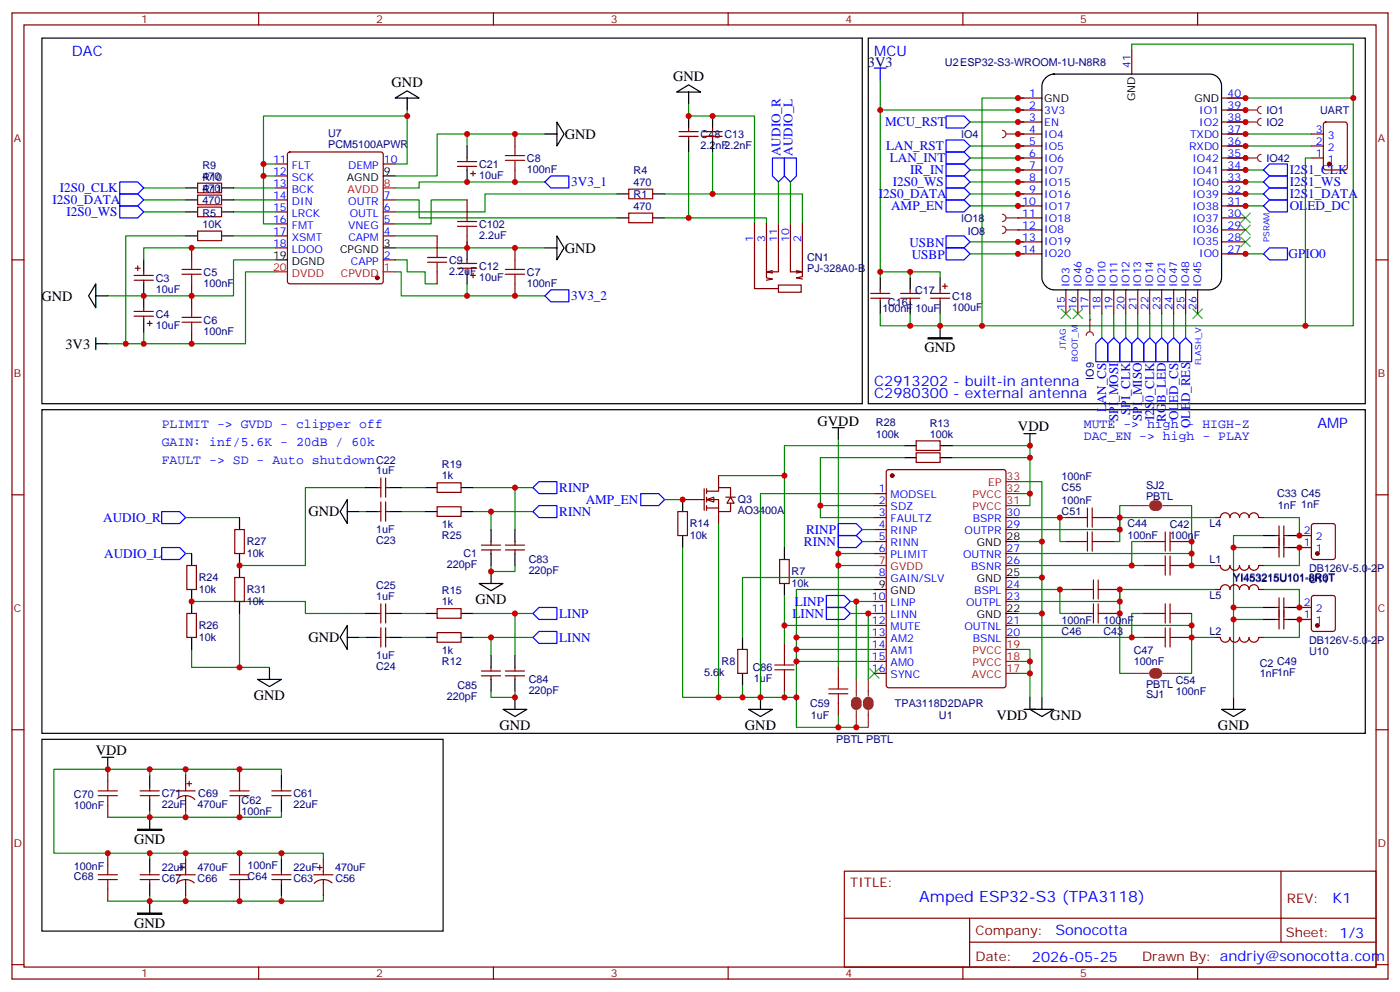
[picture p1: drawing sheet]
<svg xmlns="http://www.w3.org/2000/svg" width="412mm" height="292mm" viewBox="0 0 412 292" stroke-linecap="round" stroke-linejoin="round" font-family="sans-serif">
<defs><g id="words">
<text font-size="4.6" fill="#00f" x="270.8" y="265.4">Amped ESP32-S3 (TPA3118)</text>
<g font-size="4.2" fill="#00f">
<text x="21.2" y="16.5">DAC</text>
<text x="257.5" y="16.5">MCU</text>
<text x="257.5" y="113.5">C2913202 - built-in antenna</text>
<text x="257.5" y="117.1">C2980300 - external antenna</text>
<text x="388.1" y="125.9">AMP</text>
<text x="392.5" y="265.7">K1</text>
<text x="310.9" y="275.2">Sonocotta</text>
<text x="304" y="283">2026-05-25</text>
</g>
<g font-size="4.2">
<text x="198.3" y="23.9">GND</text>
<text x="115.4" y="25.6">GND</text>
<text x="166.3" y="40.9">GND</text>
<text x="166.3" y="74.4">GND</text>
<text x="12.2" y="88.5">GND</text>
<text x="19.3" y="102.6">3V3</text>
<text x="272.3" y="103.7">GND</text>
<text x="240.8" y="125.5">GVDD</text>
<text x="299.9" y="126.9">VDD</text>
<text x="90.8" y="152">GND</text>
<text x="140.1" y="177.8">GND</text>
<text x="90.8" y="189">GND</text>
<text x="74.8" y="206">GND</text>
<text x="147.1" y="214.8">GND</text>
<text x="219.4" y="214.9">GND</text>
<text x="293.5" y="211.9">VDD</text>
<text x="309.4" y="211.9">GND</text>
<text x="358.8" y="214.9">GND</text>
<text x="28.2" y="222.2">VDD</text>
<text x="39.5" y="248.3">GND</text>
<text x="39.5" y="273">GND</text>
</g>
<text font-size="4.2" fill="#000080" x="255.7" y="19.8">3V3</text>
<g font-size="3.9" fill="#00f">
<text x="260.8" y="37.2">MCU_RST</text>
<text x="229.9" y="45.9" transform="rotate(-90 229.9 45.9)">AUDIO_R</text>
<text x="233.4" y="45.8" transform="rotate(-90 233.4 45.8)">AUDIO_L</text>
<text x="261" y="44.2">LAN_RST</text>
<text x="262.1" y="47.8">LAN_INT</text>
<text x="268.1" y="51.3">IR_IN</text>
<text x="379.9" y="51.3">I2S1_CLK</text>
<text x="17.6" y="56.6">I2S0_CLK</text>
<text x="168.3" y="54.8">3V3_1</text>
<text x="258.9" y="58.3">I2S0_DATA</text>
<text x="263" y="54.8">I2S0_WS</text>
<text x="379.9" y="58.3">I2S1_DATA</text>
<text x="379.9" y="54.8">I2S1_WS</text>
<text x="15.4" y="60.1">I2S0_DATA</text>
<text x="19.6" y="63.6">I2S0_WS</text>
<text x="262.5" y="61.8">AMP_EN</text>
<text x="379.9" y="61.8">OLED_DC</text>
<text x="267.9" y="72.6">USBN</text>
<text x="268.6" y="76.1">USBP</text>
<text x="379.6" y="76">GPIO0</text>
<text x="168.3" y="88.2">3V3_2</text>
<text x="47.6" y="125.9">PLIMIT -&gt; GVDD - clipper off</text>
<text x="319.3" y="125.9">MUTE -&gt; high - HIGH-Z</text>
<text x="325.8" y="121.4" transform="rotate(-90 325.8 121.4)">LAN_CS</text>
<text x="329.4" y="123.9" transform="rotate(-90 329.4 123.9)">SPI_MOSI</text>
<text x="332.9" y="122.1" transform="rotate(-90 332.9 122.1)">SPI_CLK</text>
<text x="336.3" y="123.9" transform="rotate(-90 336.3 123.9)">SPI_MISO</text>
<text x="339.9" y="123.7" transform="rotate(-90 339.9 123.7)">I2S0_CLK</text>
<text x="343.4" y="124.1" transform="rotate(-90 343.4 124.1)">RGB_LED</text>
<text x="347" y="123.7" transform="rotate(-90 347 123.7)">OLED_CS</text>
<text x="350.6" y="126" transform="rotate(-90 350.6 126)">OLED_RES</text>
<text x="47.6" y="131.2">GAIN: inf/5.6K - 20dB / 60k</text>
<text x="319.3" y="129.4">DAC_EN -&gt; high - PLAY</text>
<text x="47.6" y="136.5">FAULT -&gt; SD - Auto shutdown</text>
<text x="164.7" y="144.8">RINP</text>
<text x="172.5" y="148.3">AMP_EN</text>
<text x="30.4" y="153.6">AUDIO_R</text>
<text x="164.7" y="151.9">RINN</text>
<text x="236.8" y="160.7">RINN</text>
<text x="237.5" y="157.2">RINP</text>
<text x="30.7" y="164.2">AUDIO_L</text>
<text x="234.1" y="178.3">LINP</text>
<text x="164.7" y="181.9">LINP</text>
<text x="233.5" y="181.9">LINN</text>
<text x="164.7" y="188.9">LINN</text>
</g>
<g font-size="3.9" fill="#800">
<text x="250.5" y="261">TITLE:</text>
<text x="379.1" y="265.7">REV:</text>
<text x="287.4" y="275.2">Company:</text>
<text x="378.7" y="275.8">Sheet: 1/3</text>
<text x="287.4" y="282.9">Date:</text>
<text x="336.4" y="282.9">Drawn By: andriy@sonocotta.com</text>
</g>
<g font-size="3.2" fill="#800">
<text x="41.6" y="6.8">1</text>
<text x="110.8" y="6.8">2</text>
<text x="179.9" y="6.8">3</text>
<text x="249.1" y="6.8">4</text>
<text x="318.2" y="6.8">5</text>
<text x="4.1" y="41.9">A</text>
<text x="405.9" y="41.9">A</text>
<text x="4.1" y="111.1">B</text>
<text x="405.9" y="111.1">B</text>
<text x="4.1" y="180.2">C</text>
<text x="405.9" y="180.2">C</text>
<text x="4.1" y="249.3">D</text>
<text x="405.9" y="249.3">D</text>
<text x="41.6" y="287.6">1</text>
<text x="110.8" y="287.6">2</text>
<text x="179.9" y="287.6">3</text>
<text x="249.1" y="287.6">4</text>
<text x="318.2" y="287.6">5</text>
</g>
<g font-size="3.2" fill="#000080">
<text x="278.4" y="19.4">U2ESP32-S3-WROOM-1U-N8R8</text>
<text x="373.1" y="33.6">IO1</text>
<text x="388.9" y="33.5">UART</text>
<text x="96.7" y="40.4">U7</text>
<text x="206.4" y="40.6">C48 C13</text>
<text x="283.1" y="40.6">IO4</text>
<text x="373.1" y="37.1">IO2</text>
<text x="96.7" y="43.7">PCM5100APWR</text>
<text x="155.2" y="47.7">C8</text>
<text x="206.4" y="43.8">2.2nF2.2nF</text>
<text x="373.1" y="47.7">IO42</text>
<text x="59.6" y="52.8">470</text>
<text x="59.6" y="49.7">R9</text>
<text x="59.6" y="53.3">R10</text>
<text x="141.1" y="52.7">10uF</text>
<text x="141.1" y="49.4">C21</text>
<text x="155.2" y="50.9">100nF</text>
<text x="186.6" y="51.4">R4</text>
<text x="59.6" y="56.4">470</text>
<text x="59.6" y="59.9">470</text>
<text x="59.6" y="56.8">R11</text>
<text x="186.6" y="58.4">R1</text>
<text x="186.6" y="54.6">470</text>
<text x="59.6" y="63.8">R5</text>
<text x="186.6" y="61.7">470</text>
<text x="283.1" y="65.3">IO18</text>
<text x="59.6" y="67">10K</text>
<text x="141.1" y="70.3">2.2uF</text>
<text x="141.1" y="67.1">C102</text>
<text x="285.1" y="69.1">IO8</text>
<text x="132.3" y="77.6">C9</text>
<text x="237.8" y="76.8">CN1</text>
<text x="45.9" y="83">C3</text>
<text x="60" y="81.2">C5</text>
<text x="132.3" y="80.9">2.2uF</text>
<text x="141.1" y="82.7">10uF</text>
<text x="141.1" y="79.4">C12</text>
<text x="155.2" y="81.2">C7</text>
<text x="237.8" y="79.9">PJ-328A0-B</text>
<text x="45.9" y="86.2">10uF</text>
<text x="60" y="84.4">100nF</text>
<text x="155.2" y="84.4">100nF</text>
<text x="261.6" y="90">C16</text>
<text x="269.5" y="86.4">C17</text>
<text x="280.5" y="88.2">C18</text>
<text x="45.9" y="93.5">C4</text>
<text x="60" y="95.3">C6</text>
<text x="259.9" y="91.7">100nF</text>
<text x="269.6" y="91.7">10uF</text>
<text x="280.5" y="91.4">100uF</text>
<text x="45.9" y="96.8">10uF</text>
<text x="60" y="98.5">100nF</text>
<text x="322.2" y="111.8" transform="rotate(-90 322.2 111.8)">IO9</text>
<text x="258" y="125.3">R28</text>
<text x="273.9" y="125.6">R13</text>
<text x="258" y="128.8">100k</text>
<text x="273.9" y="128.8">100k</text>
<text x="110.8" y="136.5">C22</text>
<text x="130.2" y="137.9">R19</text>
<text x="110.8" y="139.6">1uF</text>
<text x="130.2" y="141">1k</text>
<text x="312.7" y="141.4">100nF</text>
<text x="337.6" y="143.9">SJ2</text>
<text x="217.3" y="148.2">Q3</text>
<text x="312.7" y="144.6">C55</text>
<text x="312.7" y="148.4">100nF</text>
<text x="337.6" y="147">PBTL</text>
<text x="376.2" y="146.4">C33 C45</text>
<text x="376.4" y="149.9">1nF 1nF</text>
<text x="130.2" y="155.5">1k</text>
<text x="203.2" y="155.2">R14</text>
<text x="217.3" y="151.3">AO3400A</text>
<text x="312.7" y="151.7">C51</text>
<text x="332.1" y="155.2">C44</text>
<text x="344.6" y="155.5">C42</text>
<text x="356.2" y="155.2">L4</text>
<text x="72.7" y="160.5">R27</text>
<text x="110.8" y="156.9">1uF</text>
<text x="110.8" y="160.1">C23</text>
<text x="130.2" y="158.7">R25</text>
<text x="203.2" y="158.5">10k</text>
<text x="332.1" y="158.5">100nF</text>
<text x="344.6" y="158.8">100nF</text>
<text x="72.7" y="163.8">10k</text>
<text x="131.6" y="167.2">220pF</text>
<text x="136.5" y="164">C1</text>
<text x="155.7" y="165.8">C83</text>
<text x="356.2" y="165.8">L1</text>
<text x="58.6" y="171.1">R24</text>
<text x="110.8" y="173.5">C25</text>
<text x="155.7" y="169">220pF</text>
<text x="233.2" y="172.6">10k</text>
<text x="233.2" y="169.3">R7</text>
<text x="363.3" y="171">YI453215U101-8R0T</text>
<text x="385.6" y="168.4">DB126V-5.0-2P</text>
<text x="385.6" y="171.5">U11</text>
<text x="58.6" y="174.4">10k</text>
<text x="72.7" y="177.9">10k</text>
<text x="72.7" y="174.6">R31</text>
<text x="110.8" y="176.7">1uF</text>
<text x="130.2" y="178.1">1k</text>
<text x="130.2" y="174.9">R15</text>
<text x="356.2" y="176.4">L5</text>
<text x="58.6" y="185.2">R26</text>
<text x="312.7" y="183.7">100nF</text>
<text x="325.1" y="183.7">100nF</text>
<text x="58.6" y="188.5">10k</text>
<text x="312.7" y="187">C46</text>
<text x="325.1" y="187">C43</text>
<text x="356.2" y="187">L2</text>
<text x="385.6" y="189.6">DB126V-5.0-2P</text>
<text x="110.8" y="194">1uF</text>
<text x="110.8" y="197.1">C24</text>
<text x="130.2" y="192.5">1k</text>
<text x="130.2" y="195.7">R12</text>
<text x="212.5" y="195.8">R8</text>
<text x="221.7" y="197.6">C86</text>
<text x="334" y="195.8">100nF</text>
<text x="334" y="192.5">C47</text>
<text x="371.1" y="196.2">C2 C49</text>
<text x="385.6" y="192.7">U10</text>
<text x="134.8" y="202.8">C85</text>
<text x="155.7" y="201.1">C84</text>
<text x="207.4" y="199">5.6k</text>
<text x="222.1" y="200.7">1uF</text>
<text x="337.6" y="202.4">PBTL</text>
<text x="346.3" y="201.4">C54</text>
<text x="371.1" y="199.3">1nF1nF</text>
<text x="131.6" y="206">220pF</text>
<text x="155.7" y="204.2">220pF</text>
<text x="238.6" y="208.1">C59</text>
<text x="263.6" y="208.1">TPA3118D2DAPR</text>
<text x="337.6" y="205.5">SJ1</text>
<text x="346.3" y="204.6">100nF</text>
<text x="238.8" y="211.7">1uF</text>
<text x="276.6" y="211.7">U1</text>
<text x="246.4" y="218.7">PBTL PBTL</text>
<text x="21.8" y="238.2">100nF</text>
<text x="21.8" y="235">C70</text>
<text x="47.6" y="237.8">22uF</text>
<text x="47.6" y="234.6">C71</text>
<text x="58.2" y="237.8">470uF</text>
<text x="58.4" y="234.5">C69</text>
<text x="71.2" y="239.9">100nF</text>
<text x="71.2" y="236.7">C62</text>
<text x="86.4" y="237.8">22uF</text>
<text x="86.4" y="234.6">C61</text>
<text x="21.8" y="255.9">100nF</text>
<text x="47.6" y="256.3">22uF</text>
<text x="58.2" y="256.3">470uF</text>
<text x="72.9" y="255.7">100nF</text>
<text x="86.4" y="256.3">22uF</text>
<text x="98.8" y="256.3">470uF</text>
<text x="21.8" y="259.1">C68</text>
<text x="47.6" y="259.5">C67</text>
<text x="58.2" y="259.5">C66</text>
<text x="72.9" y="258.9">C64</text>
<text x="86.4" y="259.5">C63</text>
<text x="98.8" y="259.5">C56</text>
</g>
<g font-size="3.2" fill="#00f">
<text x="333" y="20" transform="rotate(-90 333 20)">41</text>
<text x="303.1" y="28.5">1</text>
<text x="361.6" y="28.5">40</text>
<text x="303.1" y="35.6">3</text>
<text x="303.1" y="32">2</text>
<text x="307.6" y="33.4">3V3</text>
<text x="353.3" y="33.4">IO1</text>
<text x="361.6" y="35.6">38</text>
<text x="361.6" y="32">39</text>
<text x="303.1" y="39.1">4</text>
<text x="307.6" y="40.5">IO4</text>
<text x="307.6" y="37">EN</text>
<text x="350.5" y="40.5">TXD0</text>
<text x="353.3" y="37">IO2</text>
<text x="361.6" y="39.1">37</text>
<text x="387.6" y="39.1">3</text>
<text x="391.1" y="40.9">3</text>
<text x="80.5" y="47.9">11</text>
<text x="113.1" y="47.9">10</text>
<text x="303.1" y="46.1">6</text>
<text x="303.1" y="42.6">5</text>
<text x="307.6" y="47.6">IO6</text>
<text x="307.6" y="44">IO5</text>
<text x="350.3" y="44">RXD0</text>
<text x="351.3" y="47.6">IO42</text>
<text x="361.6" y="46.1">35</text>
<text x="361.6" y="42.6">36</text>
<text x="387.6" y="46.1">1</text>
<text x="387.6" y="42.6">2</text>
<text x="391.1" y="47.9">1</text>
<text x="391.1" y="44.4">2</text>
<text x="80.5" y="51.4">12</text>
<text x="86" y="49.7">FLT</text>
<text x="86" y="53.2">SCK</text>
<text x="102.5" y="49.7">DEMP</text>
<text x="303.1" y="53.2">8</text>
<text x="303.1" y="49.7">7</text>
<text x="307.6" y="51.1">IO7</text>
<text x="351.3" y="51.1">IO41</text>
<text x="361.6" y="53.2">33</text>
<text x="361.6" y="49.7">34</text>
<text x="80.5" y="55">13</text>
<text x="80.5" y="58.5">14</text>
<text x="86" y="56.7">BCK</text>
<text x="113.1" y="58.5">7</text>
<text x="303.1" y="56.7">9</text>
<text x="307.6" y="58.1">IO16</text>
<text x="307.6" y="54.6">IO15</text>
<text x="351.3" y="58.1">IO39</text>
<text x="351.3" y="54.6">IO40</text>
<text x="361.6" y="56.7">32</text>
<text x="80.5" y="62">15</text>
<text x="80.5" y="65.5">16</text>
<text x="86" y="60.3">DIN</text>
<text x="86" y="63.8">LRCK</text>
<text x="102.6" y="60.3">OUTR</text>
<text x="103" y="63.8">OUTL</text>
<text x="113.1" y="65.5">5</text>
<text x="113.1" y="62">6</text>
<text x="301.1" y="63.8">11</text>
<text x="301.1" y="60.3">10</text>
<text x="307.6" y="65.2">IO18</text>
<text x="307.6" y="61.7">IO17</text>
<text x="351.3" y="65.2">IO37</text>
<text x="351.3" y="61.7">IO38</text>
<text x="361.6" y="63.8">30</text>
<text x="361.6" y="60.3">31</text>
<text x="80.5" y="69.1">17</text>
<text x="86" y="67.3">FMT</text>
<text x="86" y="70.8">XSMT</text>
<text x="102.6" y="67.3">VNEG</text>
<text x="102.6" y="70.8">CAPM</text>
<text x="113.1" y="69.1">4</text>
<text x="221.9" y="71.2" transform="rotate(-90 221.9 71.2)">1</text>
<text x="225.4" y="71.2" transform="rotate(-90 225.4 71.2)">3</text>
<text x="229" y="71.2" transform="rotate(-90 229 71.2)">11</text>
<text x="232.5" y="71.2" transform="rotate(-90 232.5 71.2)">10</text>
<text x="236" y="71.2" transform="rotate(-90 236 71.2)">2</text>
<text x="301.1" y="70.8">13</text>
<text x="301.1" y="67.3">12</text>
<text x="307.6" y="68.7">IO8</text>
<text x="351.3" y="68.7">IO36</text>
<text x="361.6" y="70.8">28</text>
<text x="361.6" y="67.3">29</text>
<text x="80.5" y="72.6">18</text>
<text x="86" y="74.4">LDOO</text>
<text x="103.4" y="77.9">CAPP</text>
<text x="113.1" y="76.1">2</text>
<text x="301.1" y="74.4">14</text>
<text x="307.6" y="75.8">IO20</text>
<text x="307.6" y="72.2">IO19</text>
<text x="351.3" y="72.2">IO35</text>
<text x="353.3" y="75.8">IO0</text>
<text x="361.6" y="74.4">27</text>
<text x="315" y="84.6" transform="rotate(-90 315 84.6)">IO3</text>
<text x="318.6" y="84.6" transform="rotate(-90 318.6 84.6)">IO46</text>
<text x="322.1" y="84.6" transform="rotate(-90 322.1 84.6)">IO9</text>
<text x="325.6" y="84.6" transform="rotate(-90 325.6 84.6)">IO10</text>
<text x="329.1" y="84.6" transform="rotate(-90 329.1 84.6)">IO11</text>
<text x="332.7" y="84.6" transform="rotate(-90 332.7 84.6)">IO12</text>
<text x="336.2" y="84.6" transform="rotate(-90 336.2 84.6)">IO13</text>
<text x="339.7" y="84.6" transform="rotate(-90 339.7 84.6)">IO14</text>
<text x="343.3" y="84.6" transform="rotate(-90 343.3 84.6)">IO21</text>
<text x="346.8" y="84.6" transform="rotate(-90 346.8 84.6)">IO47</text>
<text x="350.3" y="84.6" transform="rotate(-90 350.3 84.6)">IO48</text>
<text x="353.8" y="84.6" transform="rotate(-90 353.8 84.6)">IO45</text>
<text x="313.6" y="91.1" transform="rotate(-90 313.6 91.1)">15</text>
<text x="317.1" y="91.1" transform="rotate(-90 317.1 91.1)">16</text>
<text x="320.7" y="91.1" transform="rotate(-90 320.7 91.1)">17</text>
<text x="324.2" y="91.1" transform="rotate(-90 324.2 91.1)">18</text>
<text x="327.7" y="91.1" transform="rotate(-90 327.7 91.1)">19</text>
<text x="331.3" y="91.1" transform="rotate(-90 331.3 91.1)">20</text>
<text x="334.8" y="91.1" transform="rotate(-90 334.8 91.1)">21</text>
<text x="338.3" y="91.1" transform="rotate(-90 338.3 91.1)">22</text>
<text x="341.8" y="91.1" transform="rotate(-90 341.8 91.1)">23</text>
<text x="345.4" y="91.1" transform="rotate(-90 345.4 91.1)">24</text>
<text x="348.9" y="91.1" transform="rotate(-90 348.9 91.1)">25</text>
<text x="352.4" y="91.1" transform="rotate(-90 352.4 91.1)">26</text>
<text x="258.9" y="144.9">1</text>
<text x="258.9" y="148.4">2</text>
<text x="262.4" y="146.7">MODSEL</text>
<text x="258.9" y="152">3</text>
<text x="258.9" y="155.5">4</text>
<text x="262.4" y="150.2">SDZ</text>
<text x="262.4" y="153.7">FAULTZ</text>
<text x="286.6" y="153.7">BSPR</text>
<text x="296.5" y="155.5">29</text>
<text x="296.5" y="152">30</text>
<text x="258.9" y="159">5</text>
<text x="262.4" y="157.3">RINP</text>
<text x="262.4" y="160.8">RINN</text>
<text x="284.1" y="157.3">OUTPR</text>
<text x="384.1" y="160.8">1</text>
<text x="384.1" y="157.3">2</text>
<text x="387.6" y="159">2</text>
<text x="258.9" y="162.6">6</text>
<text x="262.4" y="164.3">PLIMIT</text>
<text x="283.7" y="164.3">OUTNR</text>
<text x="286.1" y="167.9">BSNR</text>
<text x="296.5" y="166.1">26</text>
<text x="296.5" y="162.6">27</text>
<text x="387.6" y="162.6">1</text>
<text x="258.9" y="169.6">8</text>
<text x="262.4" y="171.4">GAIN/SLV</text>
<text x="296.5" y="173.1">24</text>
<text x="256.8" y="176.7">10</text>
<text x="262.4" y="178.4">LINP</text>
<text x="284.6" y="178.4">OUTPL</text>
<text x="287" y="174.9">BSPL</text>
<text x="296.5" y="176.7">23</text>
<text x="384.1" y="178.4">2</text>
<text x="256.8" y="180.2">11</text>
<text x="256.8" y="183.7">12</text>
<text x="262.4" y="182">LINN</text>
<text x="262.4" y="185.5">MUTE</text>
<text x="284.1" y="185.5">OUTNL</text>
<text x="296.5" y="183.7">21</text>
<text x="384.1" y="182">1</text>
<text x="387.6" y="183.7">1</text>
<text x="387.6" y="180.2">2</text>
<text x="256.8" y="187.3">13</text>
<text x="256.8" y="190.8">14</text>
<text x="262.4" y="189">AM2</text>
<text x="286.5" y="189">BSNL</text>
<text x="296.5" y="187.3">20</text>
<text x="256.8" y="194.3">15</text>
<text x="256.8" y="197.8">16</text>
<text x="262.4" y="192.5">AM1</text>
<text x="262.4" y="196.1">AM0</text>
<text x="262.4" y="199.6">SYNC</text>
</g>
<g font-size="3.2">
<text x="307.6" y="29.9">GND</text>
<text x="334.4" y="29.8" transform="rotate(-90 334.4 29.8)">GND</text>
<text x="351.8" y="29.9">GND</text>
<text x="102.1" y="53.2">AGND</text>
<text x="113.1" y="51.4">9</text>
<text x="80.5" y="76.1">19</text>
<text x="86" y="77.9">DGND</text>
<text x="100.2" y="74.4">CPGND</text>
<text x="113.1" y="72.6">3</text>
<text x="287.7" y="160.8">GND</text>
<text x="296.5" y="159">28</text>
<text x="258.9" y="173.1">9</text>
<text x="287.7" y="171.4">GND</text>
<text x="296.5" y="169.6">25</text>
<text x="262.4" y="174.9">GND</text>
<text x="287.7" y="182">GND</text>
<text x="296.5" y="180.2">22</text>
</g>
<g font-size="3.2" fill="#f00">
<text x="102.4" y="56.7">AVDD</text>
<text x="113.1" y="55">8</text>
<text x="80.5" y="79.7">20</text>
<text x="86" y="81.4">DVDD</text>
<text x="100.4" y="81.4">CPVDD</text>
<text x="113.1" y="79.7">1</text>
<text x="291.1" y="143.2">EP</text>
<text x="296.5" y="141.4">33</text>
<text x="286.5" y="146.7">PVCC</text>
<text x="296.5" y="148.4">31</text>
<text x="296.5" y="144.9">32</text>
<text x="286.5" y="150.2">PVCC</text>
<text x="258.9" y="166.1">7</text>
<text x="262.4" y="167.9">GVDD</text>
<text x="296.5" y="190.8">19</text>
<text x="286.5" y="196.1">PVCC</text>
<text x="286.5" y="192.5">PVCC</text>
<text x="296.5" y="197.8">17</text>
<text x="296.5" y="194.3">18</text>
<text x="286.3" y="199.6">AVCC</text>
</g>
<g font-size="2.5" fill="#00f">
<text x="373.9" y="71.2" transform="rotate(-90 373.9 71.2)">PSRAM</text>
<text x="314" y="102.9" transform="rotate(-90 314 102.9)">JTAG</text>
<text x="317.5" y="106.5" transform="rotate(-90 317.5 106.5)">BOOT_M</text>
<text x="353.8" y="107.5" transform="rotate(-90 353.8 107.5)">FLASH_V</text>
</g>
</g></defs>
<g fill="none" stroke="#870000" stroke-width=".35">
<path d="M3.5 3.8h405.4v284.3h-405.4zM7.1 7.3h398.2v277.3h-398.2zM76.2 3.8v3.5M145.3 3.8v3.5M214.5 3.8v3.5M283.6 3.8v3.5M352.8 3.8v3.5M151.7 39.4v3.6M200 38.7h5.7M202.8 37.7v1M207.1 38.7h5.6M209.9 37.7v1"/>
<path d="M58.2 53.9h7.1v2.8h-7.1zM58.2 57.4h7.1v2.9h-7.1zM81.1 58.8h3.6M81.1 48.3h3.6M81.1 51.8h3.6M81.1 55.3h3.6M84.9 44.9l.5-.2h26.8l.5 .2 .2 .5v37.4l-.2 .5-.5 .2h-26.8l-.5-.2-.2-.5v-37.4zM112.9 58.8h3.5M112.9 48.3h3.5M134.8 49h5.6M134.8 47.6h5.6M137.6 46.5v1.1"/>
<path d="M137.6 49v1M137.6 58.8v3.6M138.6 51.1h1.5M139.3 50.4v1.4M151.7 50v3.6M185.2 55.7h7.1v2.8h-7.1zM200 40.1h5.7M202.8 40.1v1.1M207.1 40.1h5.6M209.9 40.1v1.1M3.5 76.5h3.6M39.9 79h1.4"/>
<path d="M40.6 78.2v1.5M56.4 73v3.5M58.2 61h7.1v2.8h-7.1zM81.1 69.4h3.6M81.1 65.9h3.6M81.1 62.4h3.6M81.1 73h3.6M112.9 76.5h3.5M112.9 69.4h3.5M112.9 65.9h3.5M112.9 62.4h3.5M128.8 69.4v3.6"/>
<path d="M134.8 79h5.6M134.8 77.5h5.6M137.6 69.4v3.6M137.6 76.5v1M137.6 79v1M151.7 73v3.5M185.2 62.7h7.1v2.8h-7.1zM222.2 65.9v19h7.1M225.8 65.9v15.9l1.7 .3-1.7 .4M227.5 79.7l-1.7 .3M229.3 65.9v14.1h-3.5l1.7 .4M232.8 65.9v14.1h3.6l-1.8-.3"/>
<path d="M236.4 65.9v15.5l-1.8 .4 1.8 .3M405.3 76.5h3.6M39.5 93.1h5.7M39.5 91.7h5.7M39.5 81.1h5.7M39.5 82.5h5.7M42.3 80v1.1M42.3 82.5v1M42.3 90.6v1.1M42.3 93.1v1M43.4 95.2h1.4M44.1 94.5v1.4"/>
<path d="M56.4 83.5v7.1M56.4 97.6v3.6M128.8 80v3.5M138.6 81.1h1.5M139.3 80.4v1.4M151.7 83.5v3.6M229.3 83.9h6.7v2.1h-6.7zM236.4 80l-1.8 .4M256.5 86.4h5.6M256.5 87.8h5.6M259.3 85.3v1.1M259.3 87.8v1"/>
<path d="M265.3 86.4h5.6M265.3 87.8h5.6M268.1 85.3v1.1M268.1 87.8v1M274.1 86.4h5.7M274.1 87.8h5.7M276.9 85.3v1.1M276.9 87.8v1M277.6 84.2h1.4M278.3 83.5v1.4M269.9 133.3h7v2.8h-7zM3.5 145.6h3.6"/>
<path d="M314 152.3h3.5M314 159.4h3.5M324.6 152.3h3.5M324.6 159.4h3.5M336.9 159.4h3.5M347.5 159.4h3.5M358.1 152.3h1.4M359.5 152.3a1.41 1.41 0 0 1 1.4-1.4 1.41 1.41 0 0 1 1.4 1.4M362.3 152.3a1.41 1.41 0 0 1 1.4-1.4 1.41 1.41 0 0 1 1.4 1.4M365.1 152.3a1.41 1.41 0 0 1 1.4-1.4 1.41 1.41 0 0 1 1.4 1.4M367.9 152.3a1.41 1.41 0 0 1 1.5-1.4 1.41 1.41 0 0 1 1.4 1.4h1.4M375.7 157.6h1.1"/>
<path d="M376.8 154.8v9.2M378.2 154.8v9.2M378.2 157.6h1M382.8 157.6h3.5M386.5 154.3l.5-.2h5.6l.7 .4v9.5l-.4 .6-5.9 .1-.7-.5v-9.4zM405.3 145.6h3.6M315.7 173.5h3.6M326.3 173.5h3.5M336.9 166.4h3.5M347.5 166.4h3.5M358.1 173.5h1.4a1.41 1.41 0 0 1 1.4-1.4 1.41 1.41 0 0 1 1.4 1.4 1.41 1.41 0 0 1 1.4-1.4 1.41 1.41 0 0 1 1.4 1.4 1.41 1.41 0 0 1 1.4-1.4 1.41 1.41 0 0 1 1.4 1.4 1.41 1.41 0 0 1 1.5-1.4 1.41 1.41 0 0 1 1.4 1.4h1.4M358.1 166.4h1.4a1.41 1.41 0 0 0 1.4 1.5 1.41 1.41 0 0 0 1.4-1.5 1.41 1.41 0 0 0 1.4 1.5 1.41 1.41 0 0 0 1.4-1.5 1.41 1.41 0 0 0 1.4 1.5 1.41 1.41 0 0 0 1.4-1.5 1.41 1.41 0 0 0 1.5 1.5 1.41 1.41 0 0 0 1.4-1.5h1.4"/>
<path d="M375.7 178.8h1.1M375.7 161.1h1.1M376.8 176v9.1M378.2 176v9.1M378.2 178.8h1M378.2 161.1h1M382.8 178.8h3.5M382.8 161.1h3.5M386.5 175.5l.5-.2h5.6l.7 .4v9.4l-.4 .7h-5.9l-.7-.4v-9.4zM246.9 196.4v3.6M315.7 180.6h3.6M326.3 180.6h3.5"/>
<path d="M336.9 187.6h3.5M336.9 180.6h3.5M347.5 187.6h3.5M347.5 180.6h3.5M362.3 187.6a1.41 1.41 0 0 1-1.4 1.4 1.41 1.41 0 0 1-1.4-1.4h-1.4M365.1 187.6a1.41 1.41 0 0 1-1.4 1.4 1.41 1.41 0 0 1-1.4-1.4M367.9 187.6a1.41 1.41 0 0 1-1.4 1.4 1.41 1.41 0 0 1-1.4-1.4M370.8 187.6a1.41 1.41 0 0 1-1.4 1.4 1.41 1.41 0 0 1-1.5-1.4M370.8 187.6h1.4M375.7 182.3h1.1M378.2 182.3h1M382.8 182.3h3.5"/>
<path d="M3.5 214.8h3.6M246.9 207v3.5M405.3 214.8h3.6M31.7 226.4v3.5M31.7 237v3.5M41.3 234.2h5.6M41.3 232.8h5.6M44.1 231.7v1.1M44.1 234.2v1M51.9 232.8h5.6M52.1 235.1a3.8 3.8 0 0 1 5.3 .2M54.7 228.2v4.6"/>
<path d="M54.7 234.2v4.6M55 230.6h1.4M55.7 229.9v1.5M70.6 226.4v3.5M70.6 237v3.5M80.1 234.2h5.6M80.1 232.8h5.6M82.9 231.7v1.1M82.9 234.2v1M31.7 251.1v3.5M41.3 257.5h5.6M41.3 258.9h5.6"/>
<path d="M44.1 256.4v1.1M44.1 258.9v1M51.9 257.5h5.6M52.9 255.3h1.4M53.6 254.6v1.4M54.7 252.9v4.6M54.7 258.9v4.6M57.2 259.8a3.8 3.8 0 0 0-5.2 .2M70.6 251.1v3.5M80.1 257.5h5.6M80.1 258.9h5.6M82.9 256.4v1.1"/>
<path d="M82.9 258.9v1M92.4 257.5h5.7M93.5 255.3h1.4M94.2 254.6v1.4M95.2 252.9v4.6M95.2 258.9v4.6M97.8 259.8a3.8 3.8 0 0 0-5.3 .2M248.7 256.4h156.6v28.2h-156.6zM377.3 256.4v20.9M31.7 261.7v3.5M70.6 261.7v3.5M248.7 270.2h156.5"/>
<path d="M285.6 277.3h119.6M285.6 270.2v14.2M3.5 283.9h3.6M76.2 284.6v3.5M145.3 284.6v3.5M214.5 284.6v3.5M283.6 284.6v3.5M352.8 284.6v3.5M405.3 283.9h3.6"/>
</g>
<g fill="none" stroke="#000" stroke-width=".35">
<path d="M12.3 11.2h241.7v107.6h-241.7zM116.4 28.9l3.5-2.2 3.6 2.2zM119.9 28.9v3.5M160.5 39.4h3.5M164 35.9l2.2 3.5-2.2 3.6zM199.3 27.1l3.5-2.1 3.6 2.1zM202.8 27.1v3.5M202.8 34.1v3.6M209.9 34.1v3.6M54.7 55.3h3.5M54.7 58.8h3.5M65.3 55.3h3.5"/>
<path d="M65.3 58.8h3.5M112.9 51.8h3.5M137.6 43v3.5M137.6 50v3.6M181.7 57.1h3.5M192.3 57.1h3.5M202.8 41.2v3.5M209.9 41.2v3.5M42.3 76.5v3.5M54.7 62.4h3.5M65.3 62.4h3.5M81.1 76.5h3.6"/>
<path d="M112.9 73h3.5M137.6 73v3.5M160.5 73h3.5M164 69.4l2.2 3.6-2.2 3.5zM181.7 64.1h3.5M192.3 64.1h3.5M28.2 83.5v7.1l-2.1-3.5zM28.2 99.4v3.5M28.2 87.1h3.5M42.3 83.5v7.1M42.3 94.1v3.5M137.6 80v3.5"/>
<path d="M259.3 81.8v3.5M259.3 88.8v3.6M268.1 81.8v3.5M268.1 88.8v3.6M276.9 81.8v3.5M276.9 88.8v3.6M28.2 101.2h3.5M12.3 120.6h389.9v95.2h-389.9zM245.2 125.9h3.5M246.9 125.9v3.5M266.3 134.7h3.6M276.9 134.7h3.6"/>
<path d="M301.6 127.6h3.6M303.4 127.6v3.6M372.2 157.6h3.5M379.2 157.6h3.6M372.2 178.8h3.5M372.2 161.1h3.5M379.2 178.8h3.6M379.2 161.1h3.6M372.2 182.3h3.5M379.2 182.3h3.6M12.3 217.6h118.2v56.4h-118.2zM220.5 208.8h7l-3.5 2.1z"/>
<path d="M224 205.2v3.6M301.6 208.8h3.6M303.4 208.8h7l-3.5 2.1zM303.4 205.2v3.6M306.9 205.2v3.6M359.8 208.8h7.1l-3.5 2.1zM363.4 205.2v3.6M30 222.9h3.5M31.7 222.9v3.5M44.1 228.2v3.5M44.1 235.2v3.6M82.9 228.2v3.5"/>
<path d="M82.9 235.2v3.6M44.1 240.5v3.6M44.1 252.9v3.5M44.1 259.9v3.6M82.9 252.9v3.5M82.9 259.9v3.6M44.1 265.2v3.5"/>
</g>
<g fill="none" stroke="#008700" stroke-width=".35">
<path d="M119.9 34.1h-42.3v14.2h3.5M119.9 32.4v15.9h-3.5M137.6 39.4v3.6M160.5 39.4h-31.7v12.4h-12.4M202.8 30.6v3.5h19.4v31.8M42.3 55.3h12.4M42.3 58.8h12.4M68.8 55.3h12.3M68.8 58.8h12.3M77.6 48.3v17.6h3.5M77.6 51.8h3.5M116.4 58.8h7.1v5.3h58.2"/>
<path d="M137.6 58.8h-10.6v7.1h-10.6M160.5 53.6h-37v1.7h-7.1M181.7 57.1h-38.8v5.3h-26.5M202.8 44.7v19.4h-7M209.9 57.1h26.5v8.8M209.9 44.7v12.4h-14.1M229.3 53.6v12.3M232.8 53.6v12.3M42.3 62.4h12.4M68.8 62.4h12.3M81.1 76.5h-12.3v10.6h-37.1M81.1 73h-38.8v3.5"/>
<path d="M116.4 76.5h3.5v3.5h5.3v3.5h3.6M116.4 73h44.1M116.4 69.4h12.4M137.6 71.2v1.8M202.8 64.1h23v1.8M42.3 97.6v3.6M81.1 80h-8.8v21.2h-40.6M116.4 80h1.8v7.1h42.3M137.6 83.5v3.6M246.9 129.4v37h10.6M266.3 134.7h-24.6v17.6h15.8M280.5 131.2h22.9v17.6h-3.5"/>
<path d="M280.5 134.7h22.9M211.7 154.1v51.1h22.9v8.9h21.2M241.7 148.8h15.8M299.9 152.3h12.3v7.1h1.8M299.9 159.4h7v10.6M299.9 145.3h3.5M312.2 152.3h1.8M328.1 152.3h1.7M333.4 148.8h-3.6v7.1h-29.9M336.9 159.4h-3.5v7h-33.5M347.5 148.8h3.5v17.6h7.1M358.1 152.3h-28.3v7.1h-1.7"/>
<path d="M372.2 157.6h-8.8v3.5h8.8M372.2 152.3h10.6v5.3M246.9 166.4v30M246.9 162.9h10.6M257.5 177h-5.3v23M257.5 173.5h-22.9v31.7M299.9 162.9h51.1M299.9 173.5h12.3v7.1h3.5M299.9 170h7v10.6M312.2 173.5h3.5M329.8 173.5v3.5h-29.9M333.4 166.4h3.5"/>
<path d="M358.1 173.5h-28.3v24.7h3.6M363.4 161.1v17.7M372.2 178.8h-8.8v3.5h8.8M372.2 173.5h10.6v5.3M382.8 161.1v5.3h-10.6M234.6 194.7h22.9M234.6 191.1h22.9M234.6 187.6h22.9M257.5 180.6h-1.7v19.4M299.9 184.1h51.1M299.9 191.1h3.5v14.1M299.9 180.6h7v24.6"/>
<path d="M299.9 194.7h3.5M299.9 198.2h3.5M333.4 187.6h3.5M336.9 180.6h-3.5v7h-33.5M351 187.6v10.6h-3.5M351 184.1v3.5h7.1M351 180.6v3.5M363.4 182.3v22.9M382.8 182.3v5.3h-10.6M246.9 210.5v3.6M44.1 226.4v1.8M44.1 238.8v1.7"/>
<path d="M54.7 226.4h28.2v1.8M54.7 228.2v-1.8h-38.8v24.7h28.2v1.8M54.7 238.8v1.7h-23M82.9 238.8v1.7h-28.2M44.1 251.1h10.6v1.8M54.7 251.1h28.2v1.8M82.9 251.1h12.3v1.8M44.1 263.5v1.7h-12.4M54.7 263.5v1.7h-10.6M82.9 263.5v1.7h-28.2M95.2 263.5v1.7h-12.3"/>
</g>
<g fill="#870000" stroke="#870000" stroke-width=".35">
<circle cx="111.1" cy="81.8" r=".53"/>
<circle cx="388.1" cy="184.1" r=".53"/>
<circle cx="388.1" cy="162.9" r=".53"/>
</g>
<path d="M112.9 55.3h3.5M81.1 80h3.6M112.9 80h3.5" fill="none" stroke="#f00" stroke-width=".35"/>
<g fill="none" stroke="#a10000" stroke-width=".35">
<path d="M148.9 47.2h5.6M148.9 45.8h5.6M151.7 43v2.8M151.7 47.2v2.8M53.6 79.3h5.7M56.4 76.5v2.8M125.9 75.8h5.7M125.9 77.2h5.7M128.8 73v2.8M128.8 77.2v2.8M134.8 65.2h5.6M134.8 66.6h5.6"/>
<path d="M137.6 62.4v2.8M137.6 66.6v2.8M148.9 79.3h5.6M151.7 76.5v2.8M53.6 80.7h5.7M53.6 94.8h5.7M53.6 93.4h5.7M56.4 80.7v2.8M56.4 90.6v2.8M56.4 94.8v2.8M148.9 80.7h5.6M151.7 80.7v2.8"/>
<path d="M317.5 152.3h2.8M317.5 159.4h2.8M320.3 149.5v5.7M320.3 156.6v5.6M321.7 152.3h2.9M321.7 149.5v5.7M321.7 156.6v5.6M321.7 159.4h2.9M340.4 159.4h2.9M343.3 156.6v5.6M344.7 156.6v5.6M344.7 159.4h2.8"/>
<path d="M319.3 173.5h2.8M322.1 170.7v5.6M322.1 177.7v5.7M323.5 173.5h2.8M323.5 170.7v5.6M323.5 177.7v5.7M340.4 166.4h2.9M343.3 163.6v5.7M343.3 177.7v5.7M344.7 163.6v5.7M344.7 177.7v5.7M344.7 166.4h2.8"/>
<path d="M246.9 200v2.8M319.3 180.6h2.8M323.5 180.6h2.8M340.4 187.6h2.9M340.4 180.6h2.9M343.3 184.8v5.6M344.7 187.6h2.8M344.7 184.8v5.6M344.7 180.6h2.8M244.1 202.8h5.7M244.1 204.2h5.7M246.9 204.2v2.8"/>
<path d="M28.9 234.2h5.7M28.9 232.8h5.7M31.7 229.9v2.9M31.7 234.2v2.8M67.7 234.2h5.7M67.7 232.8h5.7M70.6 229.9v2.9M70.6 234.2v2.8M28.9 257.5h5.7M28.9 258.9h5.7M31.7 254.6v2.9M31.7 258.9v2.8"/>
<path d="M67.7 257.5h5.7M67.7 258.9h5.7M70.6 254.6v2.9M70.6 258.9v2.8"/>
</g>
<path d="M35.3 53.6h5.3l1.7 1.7-1.7 1.8h-5.3zM35.3 57.1h5.3l1.7 1.7-1.7 1.8h-5.3zM160.5 53.6l1.8-1.8h5.3v3.5h-5.3zM227.5 46.5h3.6v5.3l-1.8 1.8-1.8-1.8zM231.1 46.5h3.5v5.3l-1.8 1.8-1.7-1.8zM35.3 60.6h5.3l1.7 1.8-1.7 1.7h-5.3zM160.5 87.1l1.8-1.8h5.3v3.5h-5.3zM188.7 145.3h5.3l1.8 1.7-1.8 1.8h-5.3z" fill="none" stroke="#00f" stroke-width=".35"/>
<path d="M340.1 148.1a.71 .71 0 0 0-.7 .7 .71 .71 0 0 0 .7 .7M340.8 148.1a.71 .71 0 0 1 .7 .7 .71 .71 0 0 1-.7 .7M340.1 197.5a.71 .71 0 0 0-.7 .7 .71 .71 0 0 0 .7 .7M340.8 197.5a.71 .71 0 0 1 .7 .7 .71 .71 0 0 1-.7 .7M251.5 207.4a.71 .71 0 0 0 .7 .7 .71 .71 0 0 0 .7-.7M251.5 206.7a.71 .71 0 0 1 .7-.7 .71 .71 0 0 1 .7 .7M255.1 207.4a.71 .71 0 0 0 .7 .7 .71 .71 0 0 0 .7-.7M255.1 206.7a.71 .71 0 0 1 .7-.7 .71 .71 0 0 1 .7 .7" fill="none" stroke="#8c2424" stroke-width="1.8"/>
<path d="M333.4 148.8h4.9M342.5 148.8h5M252.2 200v4.9M255.8 200v4.9M333.4 198.2h4.9M342.5 198.2h5M252.2 209.1v5M255.8 209.1v5" fill="none" stroke="#8c2424" stroke-width=".35"/>
<path d="M40.6 244.1h7v.3h-7zM40.6 268.7h7v.4h-7z" fill="#000" stroke="#000" stroke-width=".35"/>
<path d="M256.1 196.8l2.8 2.8M258.9 196.8l-2.8 2.8" fill="none" stroke="#3c3" stroke-width=".35"/>
<g fill="#fff" stroke="#870000" stroke-width=".35">
<path d="M208.1 147l2.2-.7v1.4z"/>
<path d="M215.2 146.3l1.1 1.8h-2.2z"/>
</g>
<path d="M211.7 140v3.5M269.9 129.8h7v2.8h-7zM201.1 147h6.3M207.4 143.9v6.3M208.1 144.6h3.6v-1.1h3.5v2.8M208.1 147h3.6v3.6h3.5v-2.5M208.1 149.5h3.6M208.1 143.9v1.4M208.1 146.3v1.4M208.1 148.8v1.4M211.7 150.6v3.5M213.8 146.3h2.8" fill="none" stroke="#870000" stroke-width=".35"/>
<path d="M255.8 11.2h146.4v107.6h-146.4zM276.9 95.9v3.5M266.3 131.2h3.6M276.9 131.2h3.6" fill="none" stroke="#000" stroke-width=".35"/>
<g fill="none" stroke="#008700" stroke-width=".35">
<path d="M333.4 14.7v-1.7h65.2v82.9h-109.3M259.3 23.6v58.2M259.3 32.4h42.3M285.8 35.9h15.8M301.6 28.9h-12.3v67h-12.4M361.6 28.9h37M285.8 50h15.8M285.8 46.5h15.8M285.8 53.6h15.8M285.8 43h15.8M285.8 57.1h15.8M285.8 60.6h15.8"/>
<path d="M285.8 74.7h15.8M285.8 71.2h15.8M361.6 74.7h10.6M259.3 92.4v3.5h8.8M259.3 80h8.8v1.8M268.1 92.4v3.5h8.8v-3.5M268.1 80h8.8v1.8M324.6 92.4v7M328.1 92.4v7M331.6 92.4v7M335.1 92.4v7M338.7 92.4v7"/>
<path d="M211.7 140h19.4v21.1M266.3 131.2h-35.2v8.8M195.8 147h5.3M299.9 141.7h7v17.7"/>
</g>
<g fill="none" stroke="#00f" stroke-width=".35">
<path d="M257.5 20h3.6M259.3 20v3.6M278.7 34.1h5.3l1.8 1.8-1.8 1.8h-5.3zM278.7 48.3h5.3l1.8 1.7-1.8 1.8h-5.3zM278.7 44.7h5.3l1.8 1.8-1.8 1.8h-5.3zM278.7 51.8h5.3l1.8 1.8-1.8 1.7h-5.3zM278.7 41.2h5.3l1.8 1.8-1.8 1.7h-5.3zM278.7 55.3h5.3l1.8 1.8-1.8 1.7h-5.3zM372.2 57.1l1.7-1.8h5.3v3.5h-5.3zM372.2 50l1.7-1.7h5.3v3.5h-5.3zM373.9 51.8h5.3v3.5h-5.3l-1.7-1.7zM278.7 73h5.3l1.8 1.7-1.8 1.8h-5.3z"/>
<path d="M278.7 69.4h5.3l1.8 1.8-1.8 1.8h-5.3zM372.2 74.7l1.7-1.7h5.3v3.5h-5.3zM324.6 99.4l1.7 1.8v5.3h-3.5v-5.3zM331.6 99.4l1.8 1.8v5.3h-3.6v-5.3zM338.7 99.4l1.7 1.8v5.3h-3.5v-5.3zM342.2 99.4l1.8 1.8v5.3h-3.6v-5.3zM326.3 101.2l1.8-1.8 1.7 1.8v5.3h-3.5zM333.4 101.2l1.7-1.8 1.8 1.8v5.3h-3.5z"/>
</g>
<path d="M273.4 99.4h7.1v.4h-7.1z" fill="#000" stroke="#000" stroke-width=".35"/>
<path d="M366.9 32.4h3.5M371.5 31.3a1.06 1.06 0 0 0-1.1 1.1 1.06 1.06 0 0 0 1.1 1" fill="none" stroke="#8c2424" stroke-width=".35"/>
<circle cx="366.9" cy="32.4" r=".18" fill="#8c2424"/>
<path d="M366.9 35.9h3.5M371.5 34.9a1.06 1.06 0 0 0-1.1 1 1.06 1.06 0 0 0 1.1 1.1" fill="none" stroke="#8c2424" stroke-width=".35"/>
<circle cx="366.9" cy="35.9" r=".18" fill="#8c2424"/>
<path d="M295.3 38.4a1.06 1.06 0 0 1 1 1 1.06 1.06 0 0 1-1 1.1M296.3 39.4h3.6" fill="none" stroke="#8c2424" stroke-width=".35"/>
<circle cx="299.9" cy="39.4" r=".18" fill="#8c2424"/>
<path d="M366.9 46.5h3.5M371.5 45.4a1.06 1.06 0 0 0-1.1 1.1 1.06 1.06 0 0 0 1.1 1.1" fill="none" stroke="#8c2424" stroke-width=".35"/>
<circle cx="366.9" cy="46.5" r=".18" fill="#8c2424"/>
<g fill="none" stroke="#008700" stroke-width=".35">
<path d="M299.9 39.4h1.7M361.6 39.4h24.7M361.6 35.9h5.3M361.6 32.4h5.3M361.6 43h24.7M361.6 57.1h10.6M361.6 53.6h10.6M361.6 50h10.6M361.6 46.5h5.3M361.6 60.6h10.6M342.2 92.4v7M345.7 92.4v7"/>
<path d="M349.2 92.4v7"/>
</g>
<path d="M365.5 69.8l2.8 2.8M365.5 66.3l2.8 2.8M365.5 62.7l2.8 2.8M368.3 69.8l-2.8 2.8M368.3 66.3l-2.8 2.8M368.3 62.7l-2.8 2.8M312.6 90.9l2.8 2.9M315.4 90.9l-2.8 2.9M316.1 90.9l2.8 2.9M318.9 90.9l-2.8 2.9M351.4 90.9l2.8 2.9M354.2 90.9l-2.8 2.9" fill="none" stroke="#3c3" stroke-width=".35"/>
<path d="M278.7 58.8h5.3l1.8 1.8-1.8 1.8h-5.3zM373.9 58.8h5.3v3.6h-5.3l-1.7-1.8zM345.7 99.4l1.8 1.8v5.3h-3.5v-5.3zM349.2 99.4l1.8 1.8v5.3h-3.5v-5.3z" fill="none" stroke="#00f" stroke-width=".35"/>
<path d="M295.3 63.1a1.06 1.06 0 0 1 1 1 1.06 1.06 0 0 1-1 1.1M296.3 64.1h3.6" fill="none" stroke="#8c2424" stroke-width=".35"/>
<circle cx="299.9" cy="64.1" r=".18" fill="#8c2424"/>
<path d="M320 98.7a1.06 1.06 0 0 1 1-1.1 1.06 1.06 0 0 1 1.1 1.1M321 94.1v3.5" fill="none" stroke="#8c2424" stroke-width=".35"/>
<circle cx="321" cy="94.1" r=".18" fill="#8c2424"/>
<path d="M295.3 66.6a1.06 1.06 0 0 1 1 1.1 1.06 1.06 0 0 1-1 1M296.3 67.7h3.6" fill="none" stroke="#8c2424" stroke-width=".35"/>
<circle cx="299.9" cy="67.7" r=".18" fill="#8c2424"/>
<g fill="none" stroke="#000" stroke-width=".35">
<path d="M308.1 22.8a3.6 3.6 0 0 1 2.3-1h45.9a3.5 3.5 0 0 1 3.5 3.5v56.5a3.8 3.8 0 0 1-3.5 3.5h-45.9a3.8 3.8 0 0 1-3.5-3.5v-56.5a3.5 3.5 0 0 1 1.2-2.5zM54.7 69.4h3.5M65.3 69.4h3.5M70.6 152.3v3.6M102.3 147v7.1l-2.1-3.5zM102.3 150.6h3.5M107.6 150.6h3.5M107.6 143.5h3.5M114.7 150.6h3.5M114.7 143.5h3.5M125.2 150.6h3.6M125.2 143.5h3.6"/>
<path d="M135.8 150.6h3.5M135.8 143.5h3.5M144.6 155.9v3.5M151.7 155.9v3.5M201.1 147v3.6M201.1 157.6v3.5M296.3 159.4h3.6M56.4 162.9v3.5M56.4 173.5v7.1M70.6 162.9v7.1M70.6 177v3.6M141.1 171.7h7.1l-3.6 2.1z"/>
<path d="M144.6 162.9v3.5M144.6 168.2v3.5M151.7 162.9v3.5M231.1 161.1v3.6M231.1 171.7v3.6M257.5 173.5h3.6M296.3 170h3.6M56.4 187.6v3.5M75.8 200h7.1l-3.5 2.1zM79.4 196.4v3.6M102.3 184.1v7l-2.1-3.5zM102.3 187.6h3.5"/>
<path d="M107.6 180.6h3.5M107.6 187.6h3.5M114.7 180.6h3.5M114.7 187.6h3.5M125.2 180.6h3.6M125.2 187.6h3.6M135.8 180.6h3.5M135.8 187.6h3.5M144.6 192.9v3.5M144.6 200v3.5M151.7 192.9v3.5M151.7 200v3.5"/>
<path d="M218.7 187.6v3.5M218.7 198.2v3.5M296.3 180.6h3.6M148.2 208.8h7l-3.5 2.1zM151.7 205.2v3.6"/>
</g>
<g fill="none" stroke="#870000" stroke-width=".35">
<path d="M333.4 14.7v7.1M299.9 39.4h7M299.9 35.9h7M299.9 32.4h7M299.9 28.9h7M359.8 39.4h7.1M359.8 35.9h7.1M359.8 32.4h7.1M359.8 28.9h7.1M386.3 39.4h3.5M390.1 36.1l.4-.2h5.7l.6 .4 .1 13-.5 .7h-5.9l-.6-.4-.1-13zM299.9 46.5h7"/>
<path d="M299.9 43h7M299.9 57.1h7M299.9 53.6h7M299.9 50h7M359.8 46.5h7.1M359.8 43h7.1M359.8 57.1h7.1M359.8 53.6h7.1M359.8 50h7.1M386.3 46.5h3.5M386.3 43h3.5M58.2 68h7.1v2.8h-7.1z"/>
<path d="M299.9 74.7h7M299.9 71.2h7M299.9 67.7h7M299.9 64.1h7M299.9 60.6h7M359.8 74.7h7.1M359.8 71.2h7.1M359.8 67.7h7.1M359.8 64.1h7.1M359.8 60.6h7.1M314 85.3v7.1M317.5 85.3v7.1"/>
<path d="M321 85.3v7.1M324.6 85.3v7.1M328.1 85.3v7.1M331.6 85.3v7.1M335.1 85.3v7.1M338.7 85.3v7.1M342.2 85.3v7.1M345.7 85.3v7.1M349.2 85.3v7.1M352.8 85.3v7.1M261.3 138.4l.5-.2h33.8l.7 .4v63.1l-.4 .7h-34.1l-.7-.4v-63.1zM69.1 155.9h2.9v7h-2.9z"/>
<path d="M111.1 143.5h1.1M111.1 150.6h1.1M112.2 140.7v5.6M112.2 147.7v5.7M113.6 140.7v5.6M113.6 147.7v5.7M113.6 143.5h1.1M113.6 150.6h1.1M128.8 142.1h7v2.8h-7zM128.8 149.2h7v2.8h-7zM144.6 159.4v1M151.7 159.4v1"/>
<path d="M199.7 150.6h2.8v7h-2.8zM257.5 145.3h3.6M257.5 148.8h3.6M257.5 152.3h3.6M257.5 155.9h3.6M257.5 159.4h3.6M296.3 152.3h3.6M296.3 155.9h3.6M55 166.4h2.9v7.1h-2.9zM69.1 170h2.9v7h-2.9zM112.2 177.7v5.7M113.6 177.7v5.7"/>
<path d="M128.8 179.1h7v2.9h-7zM141.8 161.9h5.7M141.8 160.4h5.7M144.6 161.9v1M148.9 161.9h5.6M148.9 160.4h5.6M151.7 161.9v1M229.7 164.7h2.8v7h-2.8zM257.5 162.9h3.6M257.5 170h3.6M257.5 177h3.6M296.3 162.9h3.6"/>
<path d="M296.3 177h3.6M296.3 173.5h3.6M296.3 166.4h3.6M55 180.6h2.9v7h-2.9zM111.1 180.6h1.1M111.1 187.6h1.1M112.2 184.8v5.6M113.6 180.6h1.1M113.6 187.6h1.1M113.6 184.8v5.6M128.8 186.2h7v2.8h-7zM141.8 198.9h5.7"/>
<path d="M141.8 197.5h5.7M144.6 196.4v1.1M144.6 198.9v1.1M148.9 198.9h5.6M148.9 197.5h5.6M151.7 196.4v1.1M151.7 198.9v1.1M217.3 191.1h2.8v7.1h-2.8zM231.1 189.4v3.5M231.1 200v3.5M257.5 180.6h3.6M257.5 184.1h3.6"/>
<path d="M257.5 187.6h3.6M257.5 191.1h3.6M257.5 194.7h3.6M257.5 198.2h3.6M296.3 184.1h3.6M296.3 187.6h3.6"/>
</g>
<g fill="none" stroke="#008700" stroke-width=".35">
<path d="M386.3 46.5h-1.8v49.4M54.7 69.4h-17.7v31.8M68.8 69.4h12.3M321 92.4v1.7M54.7 152.3h15.9M105.8 150.6h1.8M107.6 143.5h-17.6v22.9h-19.4M118.2 150.6h7M118.2 143.5h7M139.3 143.5h12.4v12.4M139.3 150.6h5.3v5.3M144.6 150.6h12.4"/>
<path d="M151.7 143.5h5.3M254 155.9h3.5M254 159.4h3.5M257.5 145.3h-33.5v59.9M54.7 162.9h1.7M56.4 177h33.6v3.6h17.6M144.6 166.4v1.8h7.1v-1.8M201.1 161.1v44.1h10.6M231.1 175.3v14.1M250.5 177h1.7M257.5 170h-38.8v17.6M56.4 191.1v5.3h23"/>
<path d="M70.6 180.6v15.8M105.8 187.6h1.8M118.2 180.6h7M118.2 187.6h7M139.3 187.6h5.3v5.3M139.3 180.6h12.4v12.3M144.6 187.6h12.4M151.7 180.6h5.3M231.1 184.1h26.4M250.5 180.6h5.3M144.6 203.5v1.7h7.1v-1.7M218.7 201.7v3.5"/>
<path d="M231.1 203.5v1.7"/>
</g>
<g fill="#870000" stroke="#870000" stroke-width=".35">
<circle cx="391.6" cy="48.3" r=".53"/>
<circle cx="262.8" cy="140" r=".53"/>
</g>
<path d="M296.3 148.8h3.6M296.3 145.3h3.6M296.3 141.7h3.6M257.5 166.4h3.6M296.3 198.2h3.6M296.3 194.7h3.6M296.3 191.1h3.6" fill="none" stroke="#f00" stroke-width=".35"/>
<path d="M47.6 150.6h5.3l1.8 1.7-1.8 1.8h-5.3zM158.7 141.7h5.3v3.6h-5.3l-1.7-1.8zM158.7 148.8h5.3v3.5h-5.3l-1.7-1.7zM246.9 154.1h5.3l1.8 1.8-1.8 1.7h-5.3zM246.9 157.6h5.3l1.8 1.8-1.8 1.7h-5.3zM47.6 161.1h5.3l1.8 1.8-1.8 1.8h-5.3zM243.4 175.3h5.3l1.8 1.7-1.8 1.8h-5.3zM243.4 178.8h5.3l1.8 1.8-1.8 1.7h-5.3zM157 180.6l1.7-1.8h5.3v3.5h-5.3zM158.7 185.8h5.3v3.6h-5.3l-1.7-1.8z" fill="none" stroke="#00f" stroke-width=".35"/>
<path d="M228.2 195.7h5.7M228.2 197.1h5.7M231.1 192.9v2.8M231.1 197.1v2.9" fill="none" stroke="#a10000" stroke-width=".35"/>
<g fill="#c00">
<circle cx="151.7" cy="39.4" r=".88"/>
<circle cx="151.7" cy="53.6" r=".88"/>
<circle cx="151.7" cy="73" r=".88"/>
<circle cx="151.7" cy="87.1" r=".88"/>
<circle cx="137.6" cy="39.4" r=".88"/>
<circle cx="137.6" cy="87.1" r=".88"/>
<circle cx="137.6" cy="53.6" r=".88"/>
<circle cx="42.3" cy="101.2" r=".88"/>
<circle cx="56.4" cy="101.2" r=".88"/>
<circle cx="56.4" cy="73" r=".88"/>
<circle cx="56.4" cy="87.1" r=".88"/>
<circle cx="77.6" cy="48.3" r=".88"/>
<circle cx="77.6" cy="51.8" r=".88"/>
<circle cx="119.9" cy="34.1" r=".88"/>
<circle cx="137.6" cy="73" r=".88"/>
<circle cx="42.3" cy="87.1" r=".88"/>
<circle cx="202.8" cy="64.1" r=".88"/>
<circle cx="209.9" cy="57.1" r=".88"/>
<circle cx="329.8" cy="180.6" r=".88"/>
<circle cx="329.8" cy="155.9" r=".88"/>
<circle cx="224" cy="205.2" r=".88"/>
<circle cx="363.4" cy="182.3" r=".88"/>
<circle cx="363.4" cy="178.8" r=".88"/>
<circle cx="351" cy="187.6" r=".88"/>
<circle cx="351" cy="184.1" r=".88"/>
<circle cx="329.8" cy="177" r=".88"/>
<circle cx="382.8" cy="161.1" r=".88"/>
<circle cx="382.8" cy="182.3" r=".88"/>
<circle cx="382.8" cy="178.8" r=".88"/>
<circle cx="54.7" cy="265.2" r=".88"/>
<circle cx="44.1" cy="265.2" r=".88"/>
<circle cx="54.7" cy="251.1" r=".88"/>
<circle cx="44.1" cy="251.1" r=".88"/>
<circle cx="31.8" cy="251.1" r=".88"/>
<circle cx="54.7" cy="240.5" r=".88"/>
<circle cx="54.7" cy="226.4" r=".88"/>
<circle cx="31.8" cy="226.4" r=".88"/>
<circle cx="44.1" cy="226.4" r=".88"/>
<circle cx="44.1" cy="240.5" r=".88"/>
<circle cx="202.8" cy="34.1" r=".88"/>
<circle cx="209.9" cy="34.1" r=".88"/>
<circle cx="70.6" cy="251.1" r=".88"/>
<circle cx="70.6" cy="265.2" r=".88"/>
<circle cx="70.6" cy="240.5" r=".88"/>
<circle cx="70.6" cy="226.4" r=".88"/>
<circle cx="82.9" cy="251.1" r=".88"/>
<circle cx="82.9" cy="265.2" r=".88"/>
<circle cx="303.4" cy="194.7" r=".88"/>
<circle cx="303.4" cy="198.2" r=".88"/>
<circle cx="306.9" cy="180.6" r=".88"/>
<circle cx="306.9" cy="170" r=".88"/>
<circle cx="312.2" cy="173.5" r=".88"/>
<circle cx="333.4" cy="187.6" r=".88"/>
<circle cx="329.8" cy="152.3" r=".88"/>
<circle cx="312.2" cy="152.3" r=".88"/>
<circle cx="351" cy="159.4" r=".88"/>
<circle cx="351" cy="162.9" r=".88"/>
<circle cx="382.8" cy="157.6" r=".88"/>
<circle cx="351" cy="166.4" r=".88"/>
<circle cx="333.4" cy="166.4" r=".88"/>
<circle cx="329.8" cy="173.5" r=".88"/>
<circle cx="252.2" cy="214.1" r=".88"/>
<circle cx="234.6" cy="205.2" r=".88"/>
<circle cx="234.6" cy="194.7" r=".88"/>
<circle cx="234.6" cy="191.1" r=".88"/>
<circle cx="234.6" cy="187.6" r=".88"/>
<circle cx="246.9" cy="214.1" r=".88"/>
<circle cx="246.9" cy="166.4" r=".88"/>
<circle cx="246.9" cy="162.9" r=".88"/>
<circle cx="303.4" cy="145.3" r=".88"/>
<circle cx="303.4" cy="134.7" r=".88"/>
<circle cx="241.7" cy="148.8" r=".88"/>
<circle cx="303.4" cy="131.2" r=".88"/>
<circle cx="306.9" cy="159.4" r=".88"/>
<circle cx="363.4" cy="161.1" r=".88"/>
<circle cx="259.3" cy="80" r=".88"/>
<circle cx="268.1" cy="80" r=".88"/>
<circle cx="259.3" cy="32.4" r=".88"/>
<circle cx="398.6" cy="28.9" r=".88"/>
<circle cx="289.3" cy="95.9" r=".88"/>
<circle cx="276.9" cy="95.9" r=".88"/>
<circle cx="268.1" cy="95.9" r=".88"/>
<circle cx="37" cy="101.2" r=".88"/>
<circle cx="384.5" cy="95.9" r=".88"/>
<circle cx="299.9" cy="74.7" r=".88"/>
<circle cx="299.9" cy="71.2" r=".88"/>
<circle cx="299.9" cy="60.6" r=".88"/>
<circle cx="299.9" cy="57.1" r=".88"/>
<circle cx="299.9" cy="53.6" r=".88"/>
<circle cx="299.9" cy="50" r=".88"/>
<circle cx="299.9" cy="46.5" r=".88"/>
<circle cx="299.9" cy="43" r=".88"/>
<circle cx="299.9" cy="39.4" r=".88"/>
<circle cx="299.9" cy="35.9" r=".88"/>
<circle cx="299.9" cy="32.4" r=".88"/>
<circle cx="299.9" cy="28.9" r=".88"/>
<circle cx="366.9" cy="74.7" r=".88"/>
<circle cx="366.9" cy="60.6" r=".88"/>
<circle cx="366.9" cy="43" r=".88"/>
<circle cx="366.9" cy="39.4" r=".88"/>
<circle cx="366.9" cy="28.9" r=".88"/>
<circle cx="366.9" cy="50" r=".88"/>
<circle cx="366.9" cy="53.6" r=".88"/>
<circle cx="366.9" cy="57.1" r=".88"/>
<circle cx="201.1" cy="147" r=".88"/>
<circle cx="211.7" cy="205.2" r=".88"/>
<circle cx="231.1" cy="205.2" r=".88"/>
<circle cx="231.1" cy="140" r=".88"/>
<circle cx="218.7" cy="205.2" r=".88"/>
<circle cx="70.6" cy="196.4" r=".88"/>
<circle cx="144.6" cy="168.2" r=".88"/>
<circle cx="151.7" cy="143.5" r=".88"/>
<circle cx="144.6" cy="150.6" r=".88"/>
<circle cx="151.7" cy="180.6" r=".88"/>
<circle cx="144.6" cy="187.6" r=".88"/>
<circle cx="151.7" cy="205.2" r=".88"/>
<circle cx="56.4" cy="177" r=".88"/>
<circle cx="70.6" cy="166.4" r=".88"/>
<circle cx="252.2" cy="177" r=".88"/>
<circle cx="255.8" cy="180.6" r=".88"/>
<circle cx="231.1" cy="184.1" r=".88"/>
<circle cx="366.9" cy="32.4" r=".88"/>
<circle cx="366.9" cy="35.9" r=".88"/>
<circle cx="366.9" cy="46.5" r=".88"/>
</g>
<use href="#words"/>
</svg>
